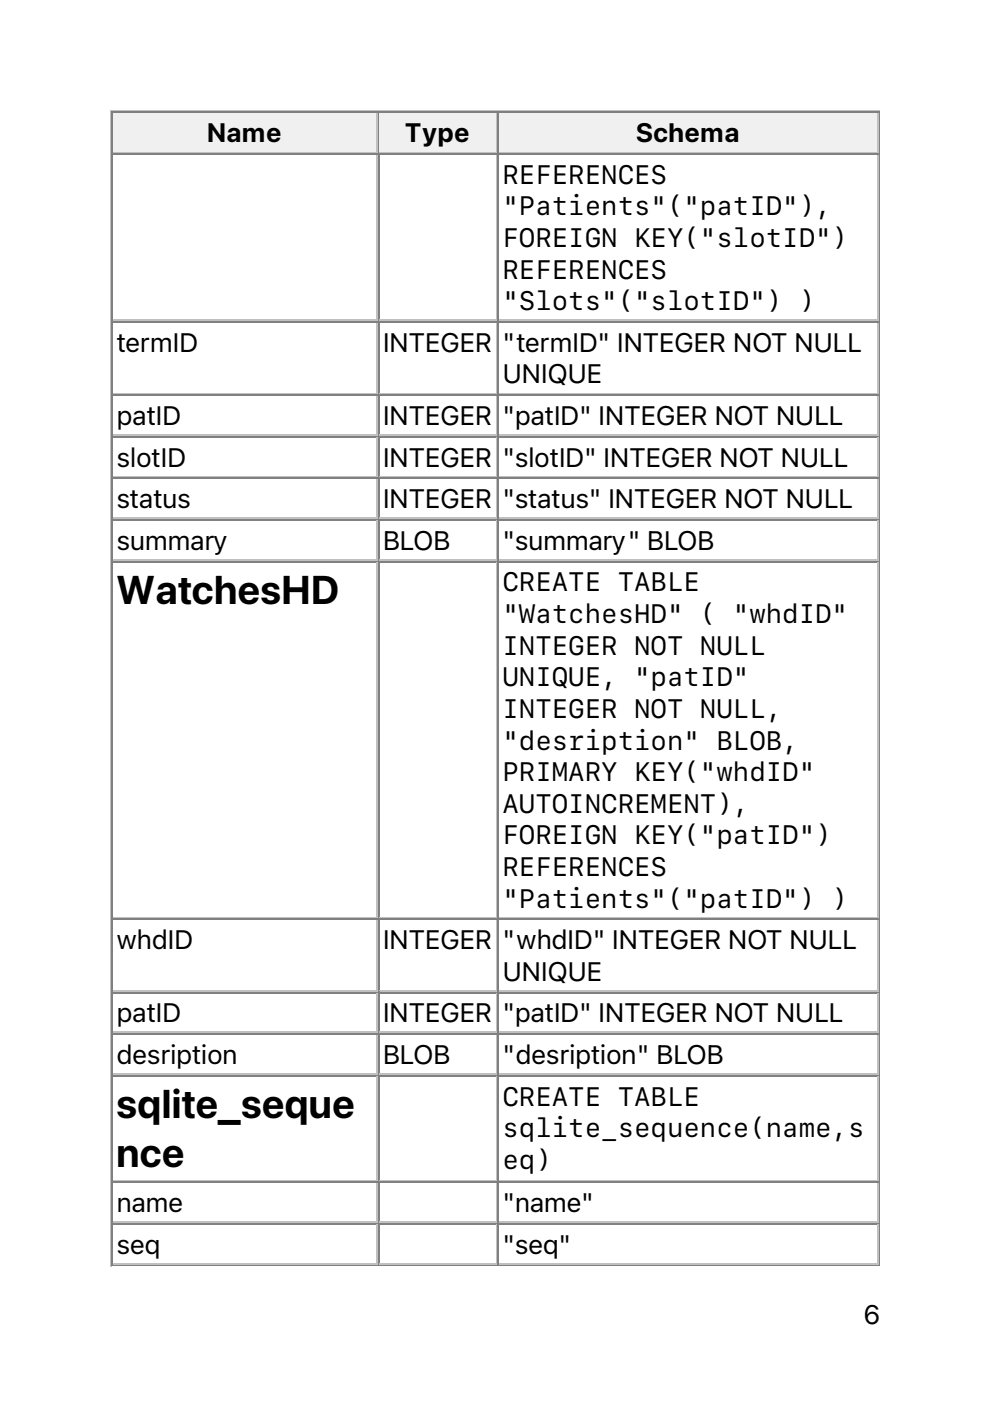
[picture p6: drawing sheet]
<svg xmlns="http://www.w3.org/2000/svg" width="210mm" height="297mm" viewBox="0 0 210 297" stroke-linecap="round" stroke-linejoin="round" font-family="sans-serif">
<defs><g id="words">
<g font-size="8.5">
<text x="24.7" y="128.1">WatchesHD</text>
<text x="24.7" y="237.1">sqlite_seque</text>
<text x="24.7" y="247.4">nce</text>
</g>
<g font-size="5.6">
<text x="44" y="30.2">Name</text>
<text x="85.9" y="30.2">Type</text>
<text x="134.9" y="30.2">Schema</text>
<text x="106.5" y="39">REFERENCES</text>
<text x="106.5" y="45.7">&quot;Patients&quot;(&quot;patID&quot;),</text>
<text x="106.5" y="52.4">FOREIGN KEY(&quot;slotID&quot;)</text>
<text x="106.5" y="59.1">REFERENCES</text>
<text x="106.5" y="65.8">&quot;Slots&quot;(&quot;slotID&quot;) )</text>
<text x="24.7" y="74.6">termID</text>
<text x="81.1" y="74.6">INTEGER</text>
<text x="106.5" y="74.6">&quot;termID&quot; INTEGER NOT NULL</text>
<text x="106.5" y="81.3">UNIQUE</text>
<text x="24.7" y="90.1">patID</text>
<text x="81.1" y="90.1">INTEGER</text>
<text x="106.5" y="90.1">&quot;patID&quot; INTEGER NOT NULL</text>
<text x="24.7" y="98.9">slotID</text>
<text x="81.1" y="98.9">INTEGER</text>
<text x="106.5" y="98.9">&quot;slotID&quot; INTEGER NOT NULL</text>
<text x="24.7" y="107.8">status</text>
<text x="81.1" y="107.8">INTEGER</text>
<text x="106.5" y="107.8">&quot;status&quot; INTEGER NOT NULL</text>
<text x="24.7" y="116.6">summary</text>
<text x="81.1" y="116.6">BLOB</text>
<text x="106.5" y="116.6">&quot;summary&quot; BLOB</text>
<text x="106.5" y="125.4">CREATE TABLE</text>
<text x="106.5" y="132.1">&quot;WatchesHD&quot; ( &quot;whdID&quot;</text>
<text x="106.5" y="138.8">INTEGER NOT NULL</text>
<text x="106.5" y="145.5">UNIQUE, &quot;patID&quot;</text>
<text x="106.5" y="152.2">INTEGER NOT NULL,</text>
<text x="106.5" y="158.9">&quot;desription&quot; BLOB,</text>
<text x="106.5" y="165.6">PRIMARY KEY(&quot;whdID&quot;</text>
<text x="106.5" y="172.3">AUTOINCREMENT),</text>
<text x="106.5" y="179">FOREIGN KEY(&quot;patID&quot;)</text>
<text x="106.5" y="185.7">REFERENCES</text>
<text x="106.5" y="192.4">&quot;Patients&quot;(&quot;patID&quot;) )</text>
<text x="24.7" y="201.2">whdID</text>
<text x="81.1" y="201.2">INTEGER</text>
<text x="106.5" y="201.2">&quot;whdID&quot; INTEGER NOT NULL</text>
<text x="106.5" y="208">UNIQUE</text>
<text x="24.7" y="216.8">patID</text>
<text x="81.1" y="216.8">INTEGER</text>
<text x="106.5" y="216.8">&quot;patID&quot; INTEGER NOT NULL</text>
<text x="24.7" y="225.6">desription</text>
<text x="81.1" y="225.6">BLOB</text>
<text x="106.5" y="225.6">&quot;desription&quot; BLOB</text>
<text x="106.5" y="234.4">CREATE TABLE</text>
<text x="106.5" y="241.1">sqlite_sequence(name,s</text>
<text x="106.5" y="247.8">eq)</text>
<text x="24.7" y="257">name</text>
<text x="106.5" y="257">&quot;name&quot;</text>
<text x="24.7" y="265.8">seq</text>
<text x="106.5" y="265.8">&quot;seq&quot;</text>
<text x="183.1" y="280.8">6</text>
</g>
</g></defs>
<path d="M23.5 23.3v245.2M23.6 23.5h163M24 32.3h56.1M79.9 24v8.1" fill="none" stroke="#c0c0c0" stroke-width=".35"/>
<path d="M23.8 23.6v8.9M24 23.8h56.1M186.4 23.6v244.5M23.6 268.3h163" fill="none" stroke="#808080" stroke-width=".35"/>
<g fill="#f0f0f0">
<path d="M24 24h55.7v8.1h-55.7z"/>
<path d="M43.7 24.7h16.3v6.7h-16.3z"/>
</g>
<path d="M80.3 23.6v8.9M80.4 23.8h25.1" fill="none" stroke="#808080" stroke-width=".35"/>
<path d="M80.4 32.3h25.1M105.3 24v8.1" fill="none" stroke="#c0c0c0" stroke-width=".35"/>
<g fill="#f0f0f0">
<path d="M80.4 24h24.7v8.1h-24.7z"/>
<path d="M85.7 24.7h14.1v6.7h-14.1z"/>
</g>
<path d="M105.7 23.6v8.9M105.8 23.8h80.5" fill="none" stroke="#808080" stroke-width=".35"/>
<path d="M105.8 32.3h80.5M186.1 24v8.1" fill="none" stroke="#c0c0c0" stroke-width=".35"/>
<g fill="#f0f0f0">
<path d="M105.8 24h80.1v8.1h-80.1z"/>
<path d="M134.8 24.7h22.2v6.7h-22.2z"/>
</g>
<g fill="none" stroke="#808080" stroke-width=".35">
<path d="M23.8 32.5v235.6M24 32.6h56.1M80.3 32.5v235.6M80.4 32.6h25.1M105.7 32.5v235.6M105.8 32.6h80.5M24 68.3h56.1M80.4 68.3h25.1M105.8 68.3h80.5M24 83.8h56.1M24 92.6h56.1M80.4 83.8h25.1"/>
<path d="M80.4 92.6h25.1M105.8 83.8h80.5M105.8 92.6h80.5M24 101.4h56.1M24 110.2h56.1M24 119.1h56.1M80.4 101.4h25.1M80.4 110.2h25.1M80.4 119.1h25.1M105.8 101.4h80.5M105.8 110.2h80.5M105.8 119.1h80.5"/>
<path d="M24 194.9h56.1M80.4 194.9h25.1M105.8 194.9h80.5M24 210.4h56.1M24 219.3h56.1M80.4 210.4h25.1M80.4 219.3h25.1M105.8 210.4h80.5M105.8 219.3h80.5M24 228.1h56.1M80.4 228.1h25.1M105.8 228.1h80.5"/>
<path d="M24 250.6h56.1M24 259.5h56.1M80.4 250.6h25.1M80.4 259.5h25.1M105.8 250.6h80.5M105.8 259.5h80.5"/>
</g>
<g fill="none" stroke="#c0c0c0" stroke-width=".35">
<path d="M79.9 32.8v34.9M105.3 32.8v34.9M186.1 32.8v34.9M24 67.9h56.1M79.9 68.4v14.9M80.4 67.9h25.1M105.3 68.4v14.9M105.8 67.9h80.5M186.1 68.4v14.9M24 83.4h56.1M24 92.3h56.1M79.9 84v8.1"/>
<path d="M79.9 92.8v8.1M80.4 83.4h25.1M80.4 92.3h25.1M105.3 84v8.1M105.3 92.8v8.1M105.8 83.4h80.5M105.8 92.3h80.5M186.1 84v8.1M186.1 92.8v8.1M24 101.1h56.1M24 109.9h56.1M24 118.7h56.1"/>
<path d="M79.9 101.6v8.1M79.9 110.4v8.1M79.9 119.2v75.2M80.4 101.1h25.1M80.4 109.9h25.1M80.4 118.7h25.1M105.3 101.6v8.1M105.3 110.4v8.1M105.3 119.2v75.2M105.8 101.1h80.5M105.8 109.9h80.5M105.8 118.7h80.5"/>
<path d="M186.1 101.6v8.1M186.1 110.4v8.1M186.1 119.2v75.2M24 194.6h56.1M79.9 195.1v14.8M80.4 194.6h25.1M105.3 195.1v14.8M105.8 194.6h80.5M186.1 195.1v14.8M24 210.1h56.1M24 218.9h56.1M79.9 210.6v8.1"/>
<path d="M79.9 219.4v8.1M80.4 210.1h25.1M80.4 218.9h25.1M105.3 210.6v8.1M105.3 219.4v8.1M105.8 210.1h80.5M105.8 218.9h80.5M186.1 210.6v8.1M186.1 219.4v8.1M24 227.7h56.1M79.9 228.2v21.9M80.4 227.7h25.1"/>
<path d="M105.3 228.2v21.9M105.8 227.7h80.5M186.1 228.2v21.9M24 250.3h56.1M24 259.1h56.1M79.9 250.8v8.1M79.9 259.6v8.2M80.4 250.3h25.1M80.4 259.1h25.1M105.3 250.8v8.1M105.3 259.6v8.2M105.8 250.3h80.5"/>
<path d="M105.8 259.1h80.5M186.1 250.8v8.1M186.1 259.6v8.2M24 267.9h56.1M80.4 267.9h25.1M105.8 267.9h80.5"/>
</g>
<use href="#words"/>
</svg>
